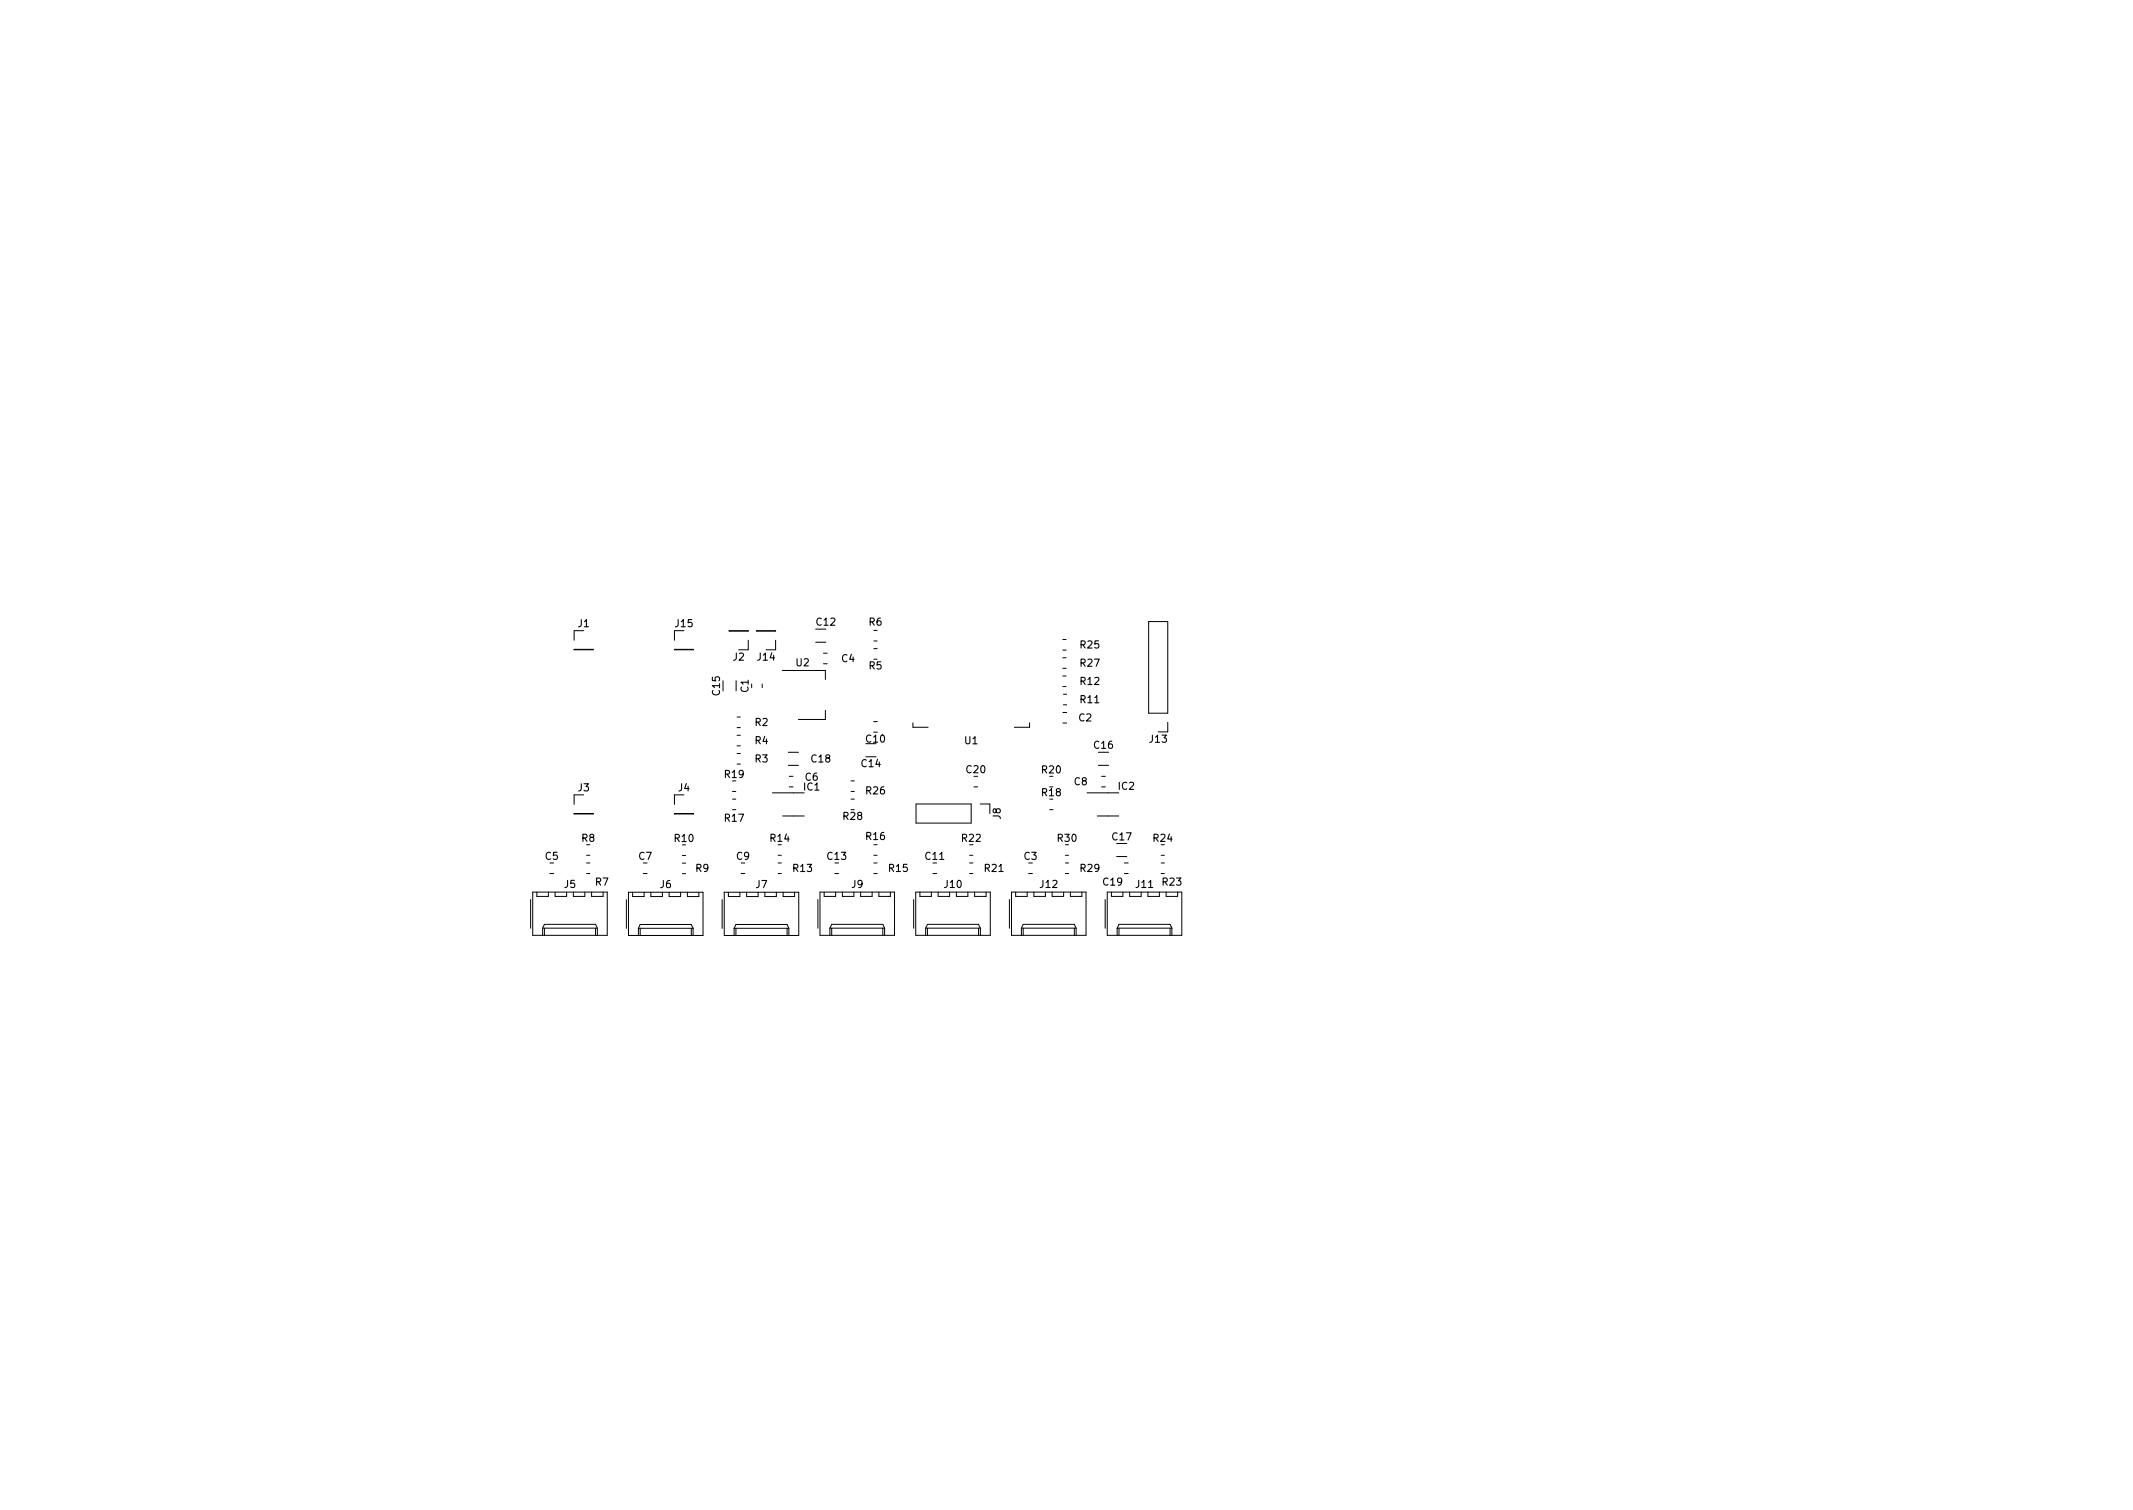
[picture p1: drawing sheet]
<svg xmlns="http://www.w3.org/2000/svg" width="297mm" height="210mm" viewBox="0 0 297 210" stroke-linecap="round" stroke-linejoin="round" font-family="sans-serif">
<defs><g id="words">
<g font-size="1.4">
<text x="80.3" y="87.6">J1</text>
<text x="93.8" y="87.6">J15</text>
<text x="113.5" y="87.4">C12</text>
<text x="120.9" y="87.4">R6</text>
<text x="101.9" y="92.3">J2</text>
<text x="105.3" y="92.3">J14</text>
<text x="110.7" y="93.1">U2</text>
<text x="117.1" y="92.5">C4</text>
<text x="120.9" y="93.5">R5</text>
<text x="150.2" y="93.1">R27</text>
<text x="150.2" y="95.7">R12</text>
<text x="150.2" y="90.6">R25</text>
<text x="100.6" y="97" transform="rotate(-90 100.6 97)">C15</text>
<text x="104.5" y="96.5" transform="rotate(-90 104.5 96.5)">C1</text>
<text x="105" y="101.4">R2</text>
<text x="150.1" y="100.7">C2</text>
<text x="150.2" y="98.2">R11</text>
<text x="105" y="103.9">R4</text>
<text x="105" y="106.5">R3</text>
<text x="112.8" y="106.5">C18</text>
<text x="119.8" y="107.1">C14</text>
<text x="120.4" y="103.7">C10</text>
<text x="134.2" y="103.9">U1</text>
<text x="134.4" y="108">C20</text>
<text x="144.9" y="108">R20</text>
<text x="152.1" y="104.6">C16</text>
<text x="159.9" y="103.7">J13</text>
<text x="80.3" y="110.5">J3</text>
<text x="94.3" y="110.5">J4</text>
<text x="100.7" y="108.6">R19</text>
<text x="111.7" y="110.4">IC1</text>
<text x="112" y="109">C6</text>
<text x="120.4" y="110.9">R26</text>
<text x="144.9" y="111.2">R18</text>
<text x="149.4" y="109.6">C8</text>
<text x="155.6" y="110.3">IC2</text>
<text x="80.9" y="117.5">R8</text>
<text x="93.7" y="117.5">R10</text>
<text x="100.7" y="114.7">R17</text>
<text x="107.1" y="117.5">R14</text>
<text x="117.2" y="114.5">R28</text>
<text x="120.4" y="117.3">R16</text>
<text x="133.7" y="117.5">R22</text>
<text x="139.6" y="114.2" transform="rotate(-90 139.6 114.2)">J8</text>
<text x="147.1" y="117.5">R30</text>
<text x="154.7" y="117.3">C17</text>
<text x="160.4" y="117.5">R24</text>
<text x="75.8" y="120">C5</text>
<text x="78.4" y="123.9">J5</text>
<text x="82.8" y="123.6">R7</text>
<text x="88.8" y="120">C7</text>
<text x="91.8" y="124">J6</text>
<text x="96.7" y="121.7">R9</text>
<text x="102.4" y="120">C9</text>
<text x="105.1" y="124">J7</text>
<text x="110.2" y="121.7">R13</text>
<text x="115" y="120">C13</text>
<text x="118.4" y="123.9">J9</text>
<text x="123.6" y="121.7">R15</text>
<text x="128.6" y="120">C11</text>
<text x="131.3" y="123.9">J10</text>
<text x="136.9" y="121.7">R21</text>
<text x="142.5" y="120">C3</text>
<text x="144.6" y="123.9">J12</text>
<text x="150.2" y="121.7">R29</text>
<text x="153.4" y="123.6">C19</text>
<text x="158" y="123.9">J11</text>
<text x="161.7" y="123.6">R23</text>
</g>
</g></defs>
<g fill="none" stroke="#000" stroke-width=".14">
<path d="M80 90.4l2.6 .1zM80 87.8v1.3M93.9 90.4l2.7 .1zM93.9 87.8v1.3M101.5 87.8l2.7 .1zM102.5 94.8v1.4M102.6 99.8h.5M104.2 89.1v1.4h-1.3M105.4 87.8l2.6 .1zM106.1 95.2v.6M108 89.1v1.4h-1.3M108.9 93.4h6v1.2"/>
<path d="M113.6 89.4h1.4M114.7 92.4h.5M114.7 91h.5M114.9 98.9v1.3h-3.7M121.7 90.3h.4M121.7 91.8h.4M121.7 89.2h.4M148 93.1h.5M148 91.6h.5M148 95.6h.5M148 94.1h.5M148 89h.5"/>
<path d="M148 90.5h.5M148 99.2h.5M148.1 96.7h.4M148.1 98.1h.4M160 86.5h2.6v12.8h-2.6zM80 113.3h2.6zM80 110.7v1.3M81.7 119.1h.4M93.9 113.3h2.7zM93.9 110.7v1.3M95 119.1h.5M102 111.3h.5"/>
<path d="M102 112.7h.5M102 110.2h.5M102.6 103.9h.5M102.6 102.4h.5M102.6 101.3h.5M102.6 106.4h.5M102.6 104.9h.5M107.6 110.4h4.4M108.4 119.1h.4M109 113.6h3M109.8 104.7h1.4M109.8 106.6h1.4"/>
<path d="M109.9 108.1h.5M109.9 109.6h.5M118.5 111.3h.5M118.5 112.7h.5M118.5 110.2h.5M118.5 108.7h.5M120.6 105.4h1.4M121.7 101.9h.5M121.7 100.5h.5M121.7 119.1h.4M127.1 100.6v.7h2.2M127.6 111.9h7.6v2.7h-7.6z"/>
<path d="M135 119.1h.5M135.6 109.6h.6M136.5 111.9h1.3v1.4M143.4 100.6v.7h-2.1M146.2 112.7h.4M146.2 109.6h.4M148 100.7h.5M148.4 119.1h.4M151.4 110.4h4.4M152.8 113.6h3M153 106.6h1.4M153.4 108.1h.5"/>
<path d="M153.4 109.6h.5M155.5 119.3h1.4M161.7 119.1h.5M162.6 100.6v1.3h-1.3M73.9 125.2v4M74.2 124.2h10.4v6h-10.4zM74.8 124.2v.6h1.6v-.6M75.6 129.2l.2-.5h7.1l.3 .5M75.6 129.2h7.6M75.6 129.2v1M75.8 129.2v1M76.6 121.6h.5"/>
<path d="M77.3 124.2v.6h1.6v-.6M79.8 124.2v.6h1.6v-.6M81.7 121.6h.4M81.7 120.2h.4M82.4 124.2v.6h1.6v-.6M82.9 129.2v1M83.2 129.2v1M87.2 125.3v4M87.5 124.2h10.4v6.1h-10.4zM88.1 124.2v.6h1.6v-.6M88.9 129.3l.2-.6h7.2l.2 .6M88.9 129.3h7.6"/>
<path d="M88.9 129.3v1M89.1 129.3v1M89.6 121.6h.5M90.6 124.2v.6h1.6v-.6M93.2 124.2v.6h1.6v-.6M95 121.7h.5M95 120.2h.5M95.7 124.2v.6h1.6v-.6M96.3 129.3v1M96.5 129.3v1M100.6 125.3v4M100.9 124.2h10.3v6.1h-10.3z"/>
<path d="M101.4 124.2v.6h1.6v-.6M102.2 129.3l.3-.6h7.1l.3 .6M102.2 129.3v1M102.2 129.3h7.7M102.5 129.3v1M103.2 121.6h.5M104 124.2v.6h1.6v-.6M106.5 124.2v.6h1.6v-.6M108.4 121.6h.4M108.4 120.2h.4M109.1 124.2v.6h1.6v-.6M109.6 129.3v1"/>
<path d="M109.9 129.3v1M113.9 125.2v4M114.2 124.2h10.4v6h-10.4zM114.8 124.2v.6h1.6v-.6M115.6 129.2l.2-.5h7.1l.3 .5M115.6 129.2h7.6M115.6 129.2v1M115.8 129.2v1M116.3 121.6h.5M117.3 124.2v.6h1.6v-.6M119.8 124.2v.6h1.7v-.6M121.7 121.6h.4"/>
<path d="M121.7 120.2h.4M122.4 124.2v.6h1.6v-.6M122.9 129.2v1M123.2 129.2v1M127.2 125.2v4M127.5 124.2h10.4v6h-10.4zM128.1 124.2v.6h1.6v-.6M128.9 129.2l.3-.5h7.1l.2 .5M128.9 129.2h7.6M128.9 129.2v1M129.2 129.2v1M129.9 121.6h.5"/>
<path d="M130.6 124.2v.6h1.6v-.6M133.2 124.2v.6h1.6v-.6M135 121.6h.5M135 120.2h.5M135.7 124.2v.6h1.6v-.6M136.3 129.2v1M136.5 129.2v1M140.6 125.2v4M140.9 124.2h10.3v6h-10.3zM141.4 124.2v.6h1.6v-.6M142.2 129.2l.3-.5h7.1l.3 .5M142.2 129.2h7.7"/>
<path d="M142.2 129.2v1M142.5 129.2v1M143.2 121.6h.6M144 124.2v.6h1.6v-.6M146.5 124.2v.6h1.6v-.6M148.4 121.6h.4M148.4 120.2h.4M149.1 124.2v.6h1.6v-.6M149.6 129.2v1M149.9 129.2v1M153.9 125.2v4M154.2 124.2h10.4v6h-10.4z"/>
<path d="M154.8 124.2v.6h1.6v-.6M155.6 129.2l.2-.5h7.1l.3 .5M155.6 129.2h7.6M155.6 129.2v1M155.8 129.2v1M156.6 121.6h.5M156.6 120.2h.5M157.3 124.2v.6h1.6v-.6M159.9 124.2v.6h1.6v-.6M161.7 121.6h.5M161.7 120.2h.5M162.4 124.2v.6h1.6v-.6"/>
<path d="M162.9 129.2v1M163.2 129.2v1"/>
</g>
<use href="#words"/>
</svg>
